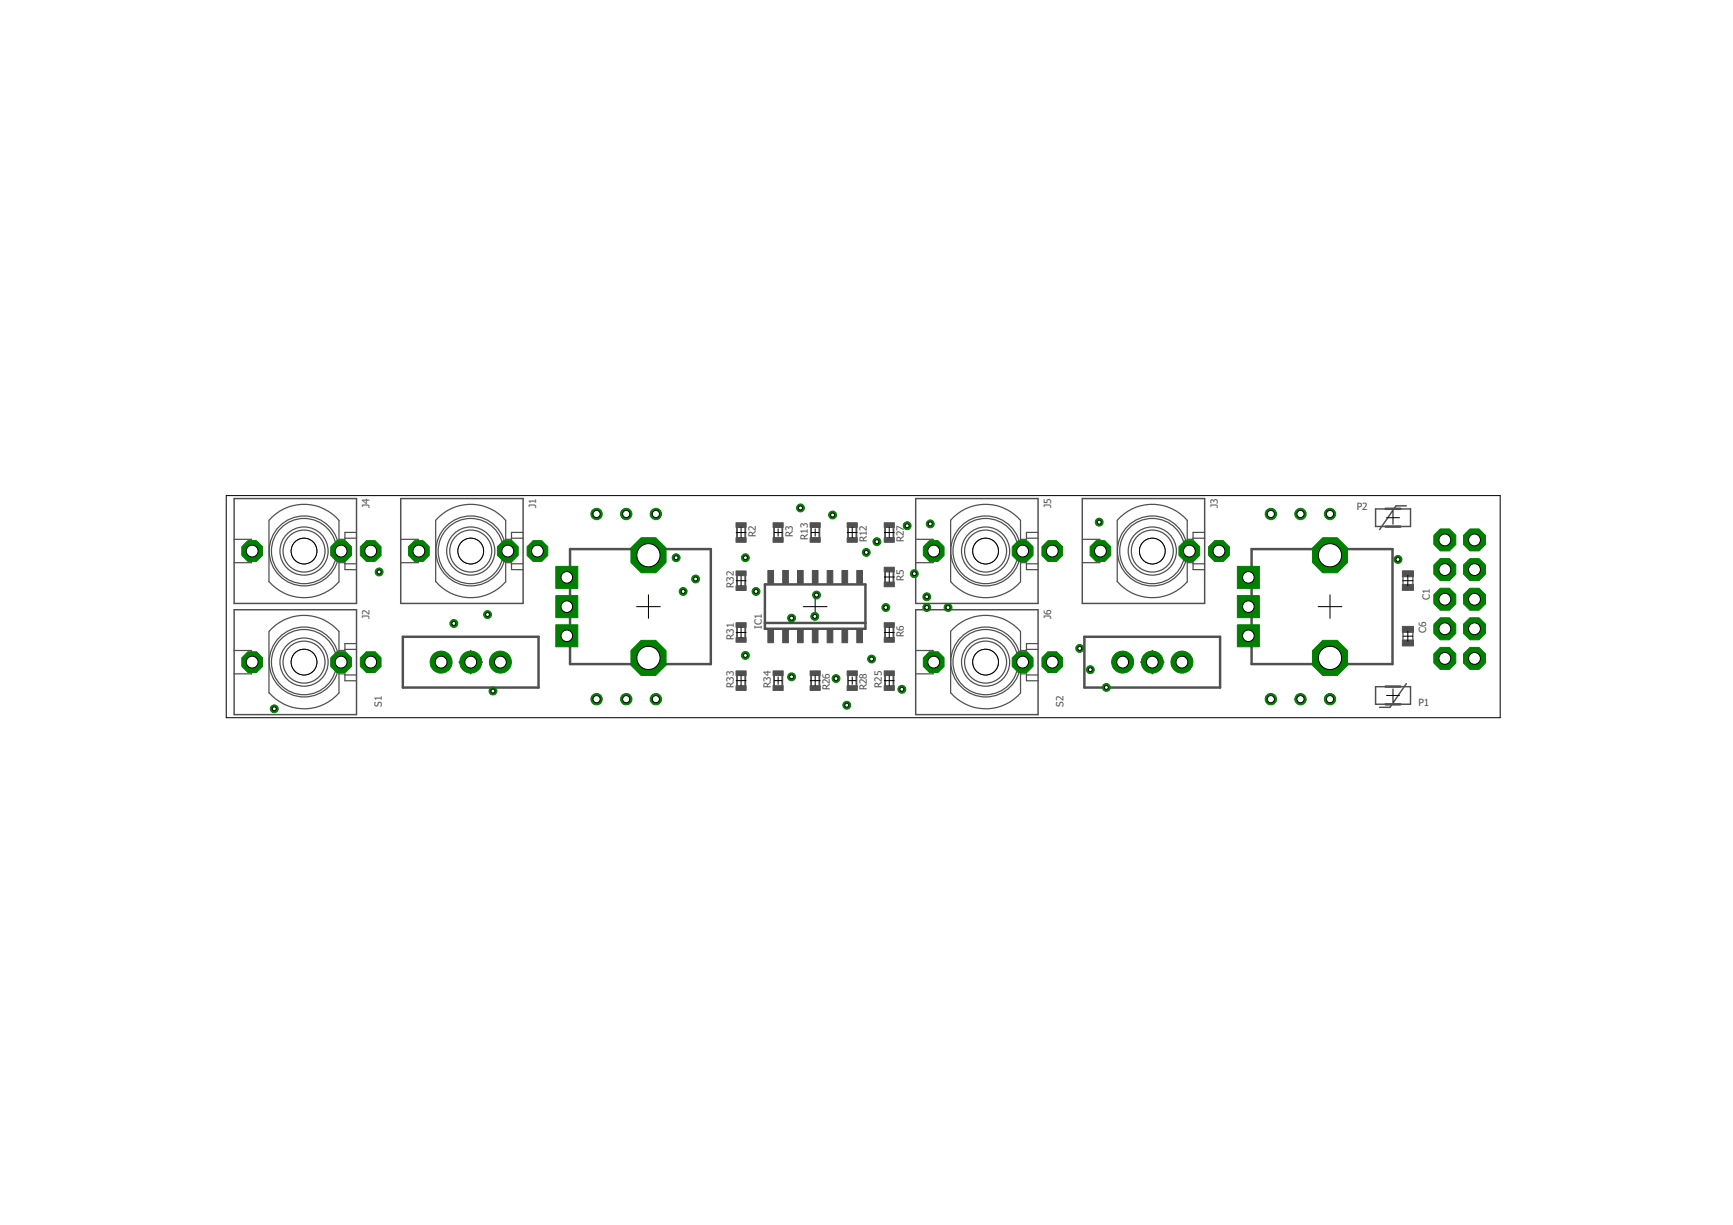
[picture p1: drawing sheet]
<svg xmlns="http://www.w3.org/2000/svg" width="297mm" height="210mm" viewBox="0 0 297 210" stroke-linecap="round" stroke-linejoin="round" font-family="sans-serif">
<defs><g id="words">
<g font-size="1.7" fill="#505050">
<text x="63.3" y="87.1" transform="rotate(-90 63.3 87.1)">J4</text>
<text x="91.9" y="87.1" transform="rotate(-90 91.9 87.1)">J1</text>
<text x="180.2" y="87.1" transform="rotate(-90 180.2 87.1)">J5</text>
<text x="208.7" y="87.1" transform="rotate(-90 208.7 87.1)">J3</text>
<text x="232.5" y="87.4">P2</text>
<text x="129.5" y="92" transform="rotate(-90 129.5 92)">R2</text>
<text x="135.9" y="92" transform="rotate(-90 135.9 92)">R3</text>
<text x="138.5" y="92.5" transform="rotate(-90 138.5 92.5)">R13</text>
<text x="148.6" y="92.9" transform="rotate(-90 148.6 92.9)">R12</text>
<text x="154.9" y="92.9" transform="rotate(-90 154.9 92.9)">R27</text>
<text x="125.8" y="100.8" transform="rotate(-90 125.8 100.8)">R32</text>
<text x="154.9" y="99.6" transform="rotate(-90 154.9 99.6)">R5</text>
<text x="63.3" y="106.1" transform="rotate(-90 63.3 106.1)">J2</text>
<text x="130.6" y="107.7" transform="rotate(-90 130.6 107.7)">IC1</text>
<text x="180.2" y="106.1" transform="rotate(-90 180.2 106.1)">J6</text>
<text x="245.1" y="102.7" transform="rotate(-90 245.1 102.7)">C1</text>
<text x="125.8" y="109.7" transform="rotate(-90 125.8 109.7)">R31</text>
<text x="154.9" y="109.1" transform="rotate(-90 154.9 109.1)">R6</text>
<text x="244.4" y="108.4" transform="rotate(-90 244.4 108.4)">C6</text>
<text x="125.8" y="117.9" transform="rotate(-90 125.8 117.9)">R33</text>
<text x="132.1" y="117.9" transform="rotate(-90 132.1 117.9)">R34</text>
<text x="142.2" y="118.3" transform="rotate(-90 142.2 118.3)">R26</text>
<text x="148.6" y="118.3" transform="rotate(-90 148.6 118.3)">R28</text>
<text x="151.2" y="117.9" transform="rotate(-90 151.2 117.9)">R25</text>
<text x="65.4" y="121.1" transform="rotate(-90 65.4 121.1)">S1</text>
<text x="182.3" y="121.1" transform="rotate(-90 182.3 121.1)">S2</text>
<text x="243.1" y="121">P1</text>
</g>
</g></defs>
<path d="M40.1 85.4h21v18h-21zM68.7 85.4h21v18h-21zM157 85.4h20.9v18h-20.9zM185.5 85.4h21v18h-21zM235.8 87.2h6v3h-6zM241 86.7h-1.7l-2.8 4M40.1 104.5h21v17.9h-21zM157 104.5h20.9v17.9h-20.9zM235.8 117.7h6v3h-6zM241 117.1l-2.7 4.1h-1.8" fill="none" stroke="#505050" stroke-width=".25"/>
<path d="M97.7 94.1h24.1v19.7h-24.1zM214.5 94.1h24.2v19.7h-24.2zM237.5 90.2h2.5M237.5 87.2h2.5M69 109.1h23.3v8.7h-23.3zM131.1 100.1h17.2v7.6h-17.2zM131.1 106.7h17.2M185.9 109.1h23.2v8.7h-23.2zM237.5 117.6h2.5M237.5 120.7h2.5" fill="none" stroke="#505050" stroke-width=".42"/>
<g fill="none" stroke="#505050" stroke-width=".21">
<path d="M40.1 92.4h3v4h-3M46.1 99.6a7.9 7.9 0 0 0 12 .1M46.1 89.2v10.5M46.1 89.1a7.9 7.9 0 0 1 12 .1v10.5M50.1 94.4h4M52.1 92.4v4M58.1 96.4h1v1.2h2M59.1 92.2h2M59.1 96.6h2M61.1 91.2h-2v1.2h-1M68.7 92.4h3v4h-3M74.7 99.6a7.9 7.9 0 0 0 12 .1"/>
<path d="M74.7 89.2v10.5M74.7 89.1a7.9 7.9 0 0 1 12 .1v10.5M78.7 94.4h4M80.7 92.4v4M86.7 96.4h1v1.2h2M87.7 92.2h2M87.7 96.6h2M89.7 91.2h-2v1.2h-1M156.9 92.4h3v4h-3M162.9 99.6a7.9 7.9 0 0 0 12 .1M162.9 89.1a7.9 7.9 0 0 1 12 .1v10.5M162.9 89.2v10.5"/>
<path d="M166.9 94.4h4M168.9 92.4v4M174.9 96.4h1v1.2h2M175.9 92.2h2M175.9 96.6h2M177.9 91.2h-2v1.2h-1M185.5 92.4h3v4h-3M191.5 99.6a7.9 7.9 0 0 0 12 .1M191.5 89.2v10.5M191.5 89.1a7.9 7.9 0 0 1 12 .1v10.5M195.5 94.4h4M197.5 92.4v4"/>
<path d="M203.5 96.4h1v1.2h2M204.5 92.2h2M204.5 96.6h2M206.5 91.2h-2v1.2h-1M240.5 98.8v1.4M242.2 98.8v1.4M40.1 111.5h3v4h-3M46.1 108.2v10.5M46.1 108.2a7.9 7.9 0 0 1 12 0M50.1 113.5h4M52.1 111.5v4M58.1 108.2v10.5a7.9 7.9 0 0 1-12 0"/>
<path d="M58.1 115.5h1v1.1h2M59.1 111.3h2M59.1 115.7h2M61.1 110.3h-2v1.2h-1M156.9 111.5h3v4h-3M162.9 108.2a7.9 7.9 0 0 1 12 0M162.9 108.2v10.5M166.9 113.5h4M168.9 111.5v4M174.9 108.2v10.5a7.9 7.9 0 0 1-12 0M174.9 115.5h1v1.1h2M175.9 111.3h2"/>
<path d="M175.9 115.7h2M177.9 110.3h-2v1.2h-1M240.5 108.3v1.4M242.2 108.3v1.4"/>
<circle cx="52.1" cy="94.4" r="5.6"/>
<circle cx="52.1" cy="94.4" r="4.1"/>
<circle cx="52.1" cy="94.4" r="3.6"/>
<circle cx="52.1" cy="94.4" r="6"/>
<circle cx="80.7" cy="94.4" r="5.6"/>
<circle cx="80.7" cy="94.4" r="4.1"/>
<circle cx="80.7" cy="94.4" r="3.6"/>
<circle cx="80.7" cy="94.4" r="6"/>
<circle cx="168.9" cy="94.4" r="5.6"/>
<circle cx="168.9" cy="94.4" r="4.1"/>
<circle cx="168.9" cy="94.4" r="3.6"/>
<circle cx="169" cy="94.4" r="6"/>
<circle cx="197.5" cy="94.4" r="5.6"/>
<circle cx="197.5" cy="94.4" r="4.1"/>
<circle cx="197.5" cy="94.4" r="3.6"/>
<circle cx="197.5" cy="94.4" r="6"/>
<circle cx="52.1" cy="113.5" r="5.6"/>
<circle cx="52.1" cy="113.5" r="4.1"/>
<circle cx="52.1" cy="113.5" r="3.6"/>
<circle cx="52.1" cy="113.4" r="6"/>
<circle cx="168.9" cy="113.5" r="5.6"/>
<circle cx="168.9" cy="113.5" r="4.1"/>
<circle cx="168.9" cy="113.5" r="3.6"/>
<circle cx="169" cy="113.4" r="6"/>
</g>
<g fill="#505050" stroke="#505050" stroke-width=".17">
<path d="M240.4 97.8h1.9v1h-1.9z"/>
<path d="M240.4 100.1h1.9v1.1h-1.9z"/>
<path d="M240.4 107.3h1.9v1.1h-1.9z"/>
<path d="M240.4 109.7h1.9v1h-1.9z"/>
<path d="M131.6 107.9h1v2.2h-1z"/>
<path d="M134.2 107.9h.9v2.2h-.9z"/>
<path d="M136.7 107.9h1v2.2h-1z"/>
<path d="M139.2 107.9h1v2.2h-1z"/>
<path d="M139.2 97.7h1v2.2h-1z"/>
<path d="M136.7 97.7h1v2.2h-1z"/>
<path d="M134.2 97.7h.9v2.2h-.9z"/>
<path d="M131.6 97.7h1v2.2h-1z"/>
<path d="M141.8 107.9h.9v2.2h-.9z"/>
<path d="M144.3 107.9h1v2.2h-1z"/>
<path d="M146.9 107.9h.9v2.2h-.9z"/>
<path d="M146.9 97.7h.9v2.2h-.9z"/>
<path d="M144.3 97.7h1v2.2h-1z"/>
<path d="M141.8 97.7h.9v2.2h-.9z"/>
<path d="M145.2 92.1h1.7v.8h-1.7z"/>
<path d="M145.2 89.6h1.7v.8h-1.7z"/>
<path d="M138.9 89.6h1.7v.8h-1.7z"/>
<path d="M138.9 92.1h1.7v.8h-1.7z"/>
<path d="M126.2 92.1h1.7v.8h-1.7z"/>
<path d="M126.2 89.6h1.7v.8h-1.7z"/>
<path d="M151.6 115h1.7v.8h-1.7z"/>
<path d="M151.6 117.5h1.7v.8h-1.7z"/>
<path d="M138.9 117.5h1.7v.8h-1.7z"/>
<path d="M138.9 115h1.7v.8h-1.7z"/>
<path d="M151.6 92.1h1.7v.8h-1.7z"/>
<path d="M151.6 89.6h1.7v.8h-1.7z"/>
<path d="M145.2 117.5h1.7v.8h-1.7z"/>
<path d="M145.2 115h1.7v.8h-1.7z"/>
<path d="M132.5 92.1h1.7v.8h-1.7z"/>
<path d="M132.5 89.6h1.7v.8h-1.7z"/>
<path d="M126.2 106.7h1.7v.8h-1.7z"/>
<path d="M126.2 109.2h1.7v.8h-1.7z"/>
<path d="M126.2 97.8h1.7v.8h-1.7z"/>
<path d="M126.2 100.4h1.7v.8h-1.7z"/>
<path d="M126.2 115h1.7v.8h-1.7z"/>
<path d="M126.2 117.5h1.7v.8h-1.7z"/>
<path d="M132.5 115h1.7v.8h-1.7z"/>
<path d="M132.5 117.5h1.7v.8h-1.7z"/>
<path d="M151.6 99.7h1.7v.8h-1.7z"/>
<path d="M151.6 97.2h1.7v.8h-1.7z"/>
<path d="M151.6 109.2h1.7v.8h-1.7z"/>
<path d="M151.6 106.7h1.7v.8h-1.7z"/>
</g>
<g fill="none" stroke="#505050" stroke-width=".32">
<path d="M126.3 90.4v1.7M126.3 98.6v1.8M127.7 90.4v1.7M127.7 98.6v1.8M132.7 90.4v1.7M134.1 90.4v1.7M139 90.4v1.7M140.4 90.4v1.7M145.4 90.4v1.7M146.8 90.4v1.7M151.7 90.4v1.7M151.7 98v1.7"/>
<path d="M153.1 90.4v1.7M153.1 98v1.7M126.3 107.5v1.7M126.3 115.8v1.7M127.7 107.5v1.7M127.7 115.8v1.7M132.7 115.8v1.7M134.1 115.8v1.7M139 115.8v1.7M140.4 115.8v1.7M145.4 115.8v1.7M146.8 115.8v1.7"/>
<path d="M151.7 107.5v1.7M151.7 115.8v1.7M153.1 107.5v1.7M153.1 115.8v1.7"/>
</g>
<g fill="none" stroke="#000" stroke-width=".17">
<path d="M50.1 94.4h4M52.1 92.4v4.1M78.7 94.4h4M80.7 92.4v4.1M126.2 99.5h1.7M126.2 91.2h1.7M127 90.4v1.7M127 98.7v1.7M132.7 91.2h1.3M133.4 90.6v1.3M139.1 91.2h1.3M139.7 90.6v1.3"/>
<path d="M145.2 91.2h1.7M146.1 90.4v1.7M151.6 91.2h1.7M151.6 98.9h1.7M152.4 90.4v1.7M152.4 98v1.7M166.9 94.4h4.1M168.9 92.4v4.1M195.5 94.4h4M197.5 92.4v4.1M237.7 88.7h2.2M238.8 87.6v2.2"/>
<path d="M240.4 99.5h1.8M241.3 98.6v1.8M50.1 113.5h4M52.1 111.4v4.1M78.7 113.5h4M80.7 111.4v4.1M109.1 103.9h4.1M111.1 101.9v4.1M126.2 116.6h1.7M126.2 108.4h1.7M127 107.5v1.7M127 115.8v1.7"/>
<path d="M132.7 116.6h1.3M133.4 116v1.3M137.7 103.9h4.1M138.9 116.6h1.7M139.7 101.9v4.1M139.7 115.8v1.7M145.4 116.6h1.3M146.1 116v1.3M151.6 116.6h1.7M151.6 108.4h1.7M152.4 107.5v1.7M152.4 115.8v1.7"/>
<path d="M166.9 113.5h4.1M168.9 111.4v4.1M195.5 113.5h4M197.5 111.4v4.1M225.9 103.9h4.1M228 101.9v4.1M237.7 119.2h2.2M238.8 118v2.3M240.5 109h1.6M241.3 108.2v1.7"/>
</g>
<circle cx="87" cy="94.4" r="1.93" fill="#008000" stroke="#008000" stroke-width=".17"/>
<circle cx="87" cy="94.4" r="1.02" fill="#fff" stroke="#000" stroke-width=".17"/>
<circle cx="71.8" cy="94.4" r="1.93" fill="#008000" stroke="#008000" stroke-width=".17"/>
<circle cx="71.8" cy="94.4" r="1.02" fill="#fff" stroke="#000" stroke-width=".17"/>
<circle cx="92.1" cy="94.4" r="1.93" fill="#008000" stroke="#008000" stroke-width=".17"/>
<circle cx="92.1" cy="94.4" r="1.02" fill="#fff" stroke="#000" stroke-width=".17"/>
<circle cx="58.5" cy="113.5" r="1.93" fill="#008000" stroke="#008000" stroke-width=".17"/>
<circle cx="58.5" cy="113.5" r="1.02" fill="#fff" stroke="#000" stroke-width=".17"/>
<circle cx="43.2" cy="113.5" r="1.93" fill="#008000" stroke="#008000" stroke-width=".17"/>
<circle cx="43.2" cy="113.5" r="1.02" fill="#fff" stroke="#000" stroke-width=".17"/>
<circle cx="63.5" cy="113.5" r="1.93" fill="#008000" stroke="#008000" stroke-width=".17"/>
<circle cx="63.5" cy="113.5" r="1.02" fill="#fff" stroke="#000" stroke-width=".17"/>
<circle cx="203.9" cy="94.4" r="1.93" fill="#008000" stroke="#008000" stroke-width=".17"/>
<circle cx="203.9" cy="94.4" r="1.02" fill="#fff" stroke="#000" stroke-width=".17"/>
<circle cx="188.6" cy="94.4" r="1.93" fill="#008000" stroke="#008000" stroke-width=".17"/>
<circle cx="188.6" cy="94.4" r="1.02" fill="#fff" stroke="#000" stroke-width=".17"/>
<circle cx="208.9" cy="94.4" r="1.93" fill="#008000" stroke="#008000" stroke-width=".17"/>
<circle cx="208.9" cy="94.4" r="1.02" fill="#fff" stroke="#000" stroke-width=".17"/>
<circle cx="58.5" cy="94.4" r="1.93" fill="#008000" stroke="#008000" stroke-width=".17"/>
<circle cx="58.5" cy="94.4" r="1.02" fill="#fff" stroke="#000" stroke-width=".17"/>
<circle cx="43.2" cy="94.4" r="1.93" fill="#008000" stroke="#008000" stroke-width=".17"/>
<circle cx="43.2" cy="94.4" r="1.02" fill="#fff" stroke="#000" stroke-width=".17"/>
<circle cx="63.5" cy="94.4" r="1.93" fill="#008000" stroke="#008000" stroke-width=".17"/>
<circle cx="63.5" cy="94.4" r="1.02" fill="#fff" stroke="#000" stroke-width=".17"/>
<circle cx="175.3" cy="94.4" r="1.93" fill="#008000" stroke="#008000" stroke-width=".17"/>
<circle cx="175.3" cy="94.4" r="1.02" fill="#fff" stroke="#000" stroke-width=".17"/>
<circle cx="160" cy="94.4" r="1.93" fill="#008000" stroke="#008000" stroke-width=".17"/>
<circle cx="160" cy="94.4" r="1.02" fill="#fff" stroke="#000" stroke-width=".17"/>
<circle cx="180.4" cy="94.4" r="1.93" fill="#008000" stroke="#008000" stroke-width=".17"/>
<circle cx="180.4" cy="94.4" r="1.02" fill="#fff" stroke="#000" stroke-width=".17"/>
<circle cx="175.3" cy="113.5" r="1.93" fill="#008000" stroke="#008000" stroke-width=".17"/>
<circle cx="175.3" cy="113.5" r="1.02" fill="#fff" stroke="#000" stroke-width=".17"/>
<circle cx="160" cy="113.5" r="1.93" fill="#008000" stroke="#008000" stroke-width=".17"/>
<circle cx="160" cy="113.5" r="1.02" fill="#fff" stroke="#000" stroke-width=".17"/>
<circle cx="180.4" cy="113.5" r="1.93" fill="#008000" stroke="#008000" stroke-width=".17"/>
<circle cx="180.4" cy="113.5" r="1.02" fill="#fff" stroke="#000" stroke-width=".17"/>
<circle cx="252.7" cy="92.5" r="2.04" fill="#008000" stroke="#008000" stroke-width=".17"/>
<circle cx="252.7" cy="92.5" r="1.02" fill="#fff" stroke="#000" stroke-width=".17"/>
<circle cx="247.6" cy="92.5" r="2.04" fill="#008000" stroke="#008000" stroke-width=".17"/>
<circle cx="247.6" cy="92.5" r="1.02" fill="#fff" stroke="#000" stroke-width=".17"/>
<circle cx="252.7" cy="97.6" r="2.04" fill="#008000" stroke="#008000" stroke-width=".17"/>
<circle cx="252.7" cy="97.6" r="1.02" fill="#fff" stroke="#000" stroke-width=".17"/>
<circle cx="247.6" cy="97.6" r="2.04" fill="#008000" stroke="#008000" stroke-width=".17"/>
<circle cx="247.6" cy="97.6" r="1.02" fill="#fff" stroke="#000" stroke-width=".17"/>
<circle cx="252.7" cy="102.7" r="2.04" fill="#008000" stroke="#008000" stroke-width=".17"/>
<circle cx="252.7" cy="102.7" r="1.02" fill="#fff" stroke="#000" stroke-width=".17"/>
<circle cx="247.6" cy="102.7" r="2.04" fill="#008000" stroke="#008000" stroke-width=".17"/>
<circle cx="247.6" cy="102.7" r="1.02" fill="#fff" stroke="#000" stroke-width=".17"/>
<circle cx="252.7" cy="107.7" r="2.04" fill="#008000" stroke="#008000" stroke-width=".17"/>
<circle cx="252.7" cy="107.7" r="1.02" fill="#fff" stroke="#000" stroke-width=".17"/>
<circle cx="247.6" cy="107.7" r="2.04" fill="#008000" stroke="#008000" stroke-width=".17"/>
<circle cx="247.6" cy="107.7" r="1.02" fill="#fff" stroke="#000" stroke-width=".17"/>
<circle cx="252.7" cy="112.8" r="2.04" fill="#008000" stroke="#008000" stroke-width=".17"/>
<circle cx="252.7" cy="112.8" r="1.02" fill="#fff" stroke="#000" stroke-width=".17"/>
<circle cx="247.6" cy="112.8" r="2.04" fill="#008000" stroke="#008000" stroke-width=".17"/>
<circle cx="247.6" cy="112.8" r="1.02" fill="#fff" stroke="#000" stroke-width=".17"/>
<path d="M95.3 97h3.7v3.8h-3.7z" fill="#008000" stroke="#008000" stroke-width=".17"/>
<circle cx="97.2" cy="98.9" r=".99" fill="#fff" stroke="#000" stroke-width=".17"/>
<path d="M95.3 102.1h3.7v3.7h-3.7z" fill="#008000" stroke="#008000" stroke-width=".17"/>
<circle cx="97.2" cy="103.9" r=".99" fill="#fff" stroke="#000" stroke-width=".17"/>
<path d="M95.3 107.1h3.7v3.7h-3.7z" fill="#008000" stroke="#008000" stroke-width=".17"/>
<circle cx="97.2" cy="108.9" r=".99" fill="#fff" stroke="#000" stroke-width=".17"/>
<circle cx="111.1" cy="95.1" r="3.3" fill="#008000" stroke="#008000" stroke-width=".17"/>
<circle cx="111.1" cy="95.1" r="1.99" fill="#fff" stroke="#000" stroke-width=".17"/>
<circle cx="111.1" cy="112.7" r="3.3" fill="#008000" stroke="#008000" stroke-width=".17"/>
<circle cx="111.1" cy="112.7" r="1.99" fill="#fff" stroke="#000" stroke-width=".17"/>
<path d="M212.1 97h3.8v3.8h-3.8z" fill="#008000" stroke="#008000" stroke-width=".17"/>
<circle cx="214" cy="98.9" r=".99" fill="#fff" stroke="#000" stroke-width=".17"/>
<path d="M212.1 102.1h3.8v3.7h-3.8z" fill="#008000" stroke="#008000" stroke-width=".17"/>
<circle cx="214" cy="103.9" r=".99" fill="#fff" stroke="#000" stroke-width=".17"/>
<path d="M212.1 107.1h3.8v3.7h-3.8z" fill="#008000" stroke="#008000" stroke-width=".17"/>
<circle cx="214" cy="108.9" r=".99" fill="#fff" stroke="#000" stroke-width=".17"/>
<circle cx="228" cy="95.1" r="3.3" fill="#008000" stroke="#008000" stroke-width=".17"/>
<circle cx="228" cy="95.1" r="1.99" fill="#fff" stroke="#000" stroke-width=".17"/>
<circle cx="228" cy="112.7" r="3.3" fill="#008000" stroke="#008000" stroke-width=".17"/>
<circle cx="228" cy="112.7" r="1.99" fill="#fff" stroke="#000" stroke-width=".17"/>
<circle cx="75.6" cy="113.5" r="1.88" fill="#008000" stroke="#008000" stroke-width=".17"/>
<circle cx="75.6" cy="113.5" r="1.02" fill="#fff" stroke="#000" stroke-width=".17"/>
<circle cx="80.7" cy="113.5" r="1.88" fill="#008000" stroke="#008000" stroke-width=".17"/>
<circle cx="80.7" cy="113.5" r="1.02" fill="#fff" stroke="#000" stroke-width=".17"/>
<circle cx="85.8" cy="113.5" r="1.88" fill="#008000" stroke="#008000" stroke-width=".17"/>
<circle cx="85.8" cy="113.5" r="1.02" fill="#fff" stroke="#000" stroke-width=".17"/>
<circle cx="192.4" cy="113.5" r="1.88" fill="#008000" stroke="#008000" stroke-width=".17"/>
<circle cx="192.4" cy="113.5" r="1.02" fill="#fff" stroke="#000" stroke-width=".17"/>
<circle cx="197.5" cy="113.5" r="1.88" fill="#008000" stroke="#008000" stroke-width=".17"/>
<circle cx="197.5" cy="113.5" r="1.02" fill="#fff" stroke="#000" stroke-width=".17"/>
<circle cx="202.6" cy="113.5" r="1.88" fill="#008000" stroke="#008000" stroke-width=".17"/>
<circle cx="202.6" cy="113.5" r="1.02" fill="#fff" stroke="#000" stroke-width=".17"/>
<circle cx="228" cy="119.8" r=".97" fill="#008000" stroke="#008000" stroke-width=".17"/>
<circle cx="228" cy="119.8" r=".61" fill="#fff" stroke="#000" stroke-width=".17"/>
<circle cx="222.9" cy="119.8" r=".97" fill="#008000" stroke="#008000" stroke-width=".17"/>
<circle cx="222.9" cy="119.8" r=".61" fill="#fff" stroke="#000" stroke-width=".17"/>
<circle cx="217.8" cy="119.8" r=".97" fill="#008000" stroke="#008000" stroke-width=".17"/>
<circle cx="217.8" cy="119.8" r=".61" fill="#fff" stroke="#000" stroke-width=".17"/>
<circle cx="217.8" cy="88.1" r=".97" fill="#008000" stroke="#008000" stroke-width=".17"/>
<circle cx="217.8" cy="88.1" r=".61" fill="#fff" stroke="#000" stroke-width=".17"/>
<circle cx="222.9" cy="88.1" r=".97" fill="#008000" stroke="#008000" stroke-width=".17"/>
<circle cx="222.9" cy="88.1" r=".61" fill="#fff" stroke="#000" stroke-width=".17"/>
<circle cx="228" cy="88.1" r=".97" fill="#008000" stroke="#008000" stroke-width=".17"/>
<circle cx="228" cy="88.1" r=".61" fill="#fff" stroke="#000" stroke-width=".17"/>
<circle cx="102.3" cy="88.1" r=".97" fill="#008000" stroke="#008000" stroke-width=".17"/>
<circle cx="102.3" cy="88.1" r=".61" fill="#fff" stroke="#000" stroke-width=".17"/>
<circle cx="107.3" cy="88.1" r=".97" fill="#008000" stroke="#008000" stroke-width=".17"/>
<circle cx="107.3" cy="88.1" r=".61" fill="#fff" stroke="#000" stroke-width=".17"/>
<circle cx="112.4" cy="88.1" r=".97" fill="#008000" stroke="#008000" stroke-width=".17"/>
<circle cx="112.4" cy="88.1" r=".61" fill="#fff" stroke="#000" stroke-width=".17"/>
<circle cx="112.4" cy="119.8" r=".97" fill="#008000" stroke="#008000" stroke-width=".17"/>
<circle cx="112.4" cy="119.8" r=".61" fill="#fff" stroke="#000" stroke-width=".17"/>
<circle cx="107.3" cy="119.8" r=".97" fill="#008000" stroke="#008000" stroke-width=".17"/>
<circle cx="107.3" cy="119.8" r=".61" fill="#fff" stroke="#000" stroke-width=".17"/>
<circle cx="102.3" cy="119.8" r=".97" fill="#008000" stroke="#008000" stroke-width=".17"/>
<circle cx="102.3" cy="119.8" r=".61" fill="#fff" stroke="#000" stroke-width=".17"/>
<circle cx="129.6" cy="101.3" r=".68" fill="#008000" stroke="#008000" stroke-width=".17"/>
<circle cx="129.6" cy="101.3" r=".34" fill="#fff" stroke="#000" stroke-width=".17"/>
<circle cx="145.1" cy="120.8" r=".68" fill="#008000" stroke="#008000" stroke-width=".17"/>
<circle cx="145.1" cy="120.8" r=".34" fill="#fff" stroke="#000" stroke-width=".17"/>
<circle cx="137.2" cy="87" r=".68" fill="#008000" stroke="#008000" stroke-width=".17"/>
<circle cx="137.2" cy="87" r=".34" fill="#fff" stroke="#000" stroke-width=".17"/>
<circle cx="239.6" cy="95.9" r=".68" fill="#008000" stroke="#008000" stroke-width=".17"/>
<circle cx="239.6" cy="95.9" r=".34" fill="#fff" stroke="#000" stroke-width=".17"/>
<circle cx="156.7" cy="98.3" r=".68" fill="#008000" stroke="#008000" stroke-width=".17"/>
<circle cx="156.7" cy="98.3" r=".34" fill="#fff" stroke="#000" stroke-width=".17"/>
<circle cx="83.6" cy="105.3" r=".68" fill="#008000" stroke="#008000" stroke-width=".17"/>
<circle cx="83.6" cy="105.3" r=".34" fill="#fff" stroke="#000" stroke-width=".17"/>
<circle cx="127.8" cy="112.3" r=".68" fill="#008000" stroke="#008000" stroke-width=".17"/>
<circle cx="127.8" cy="112.3" r=".34" fill="#fff" stroke="#000" stroke-width=".17"/>
<circle cx="162.5" cy="104.1" r=".68" fill="#008000" stroke="#008000" stroke-width=".17"/>
<circle cx="162.5" cy="104.1" r=".34" fill="#fff" stroke="#000" stroke-width=".17"/>
<circle cx="140" cy="102" r=".68" fill="#008000" stroke="#008000" stroke-width=".17"/>
<circle cx="140" cy="102" r=".34" fill="#fff" stroke="#000" stroke-width=".17"/>
<circle cx="158.9" cy="102.3" r=".68" fill="#008000" stroke="#008000" stroke-width=".17"/>
<circle cx="158.9" cy="102.3" r=".34" fill="#fff" stroke="#000" stroke-width=".17"/>
<circle cx="189.6" cy="117.8" r=".68" fill="#008000" stroke="#008000" stroke-width=".17"/>
<circle cx="189.6" cy="117.8" r=".34" fill="#fff" stroke="#000" stroke-width=".17"/>
<circle cx="186.9" cy="114.7" r=".68" fill="#008000" stroke="#008000" stroke-width=".17"/>
<circle cx="186.9" cy="114.7" r=".34" fill="#fff" stroke="#000" stroke-width=".17"/>
<circle cx="127.8" cy="95.6" r=".68" fill="#008000" stroke="#008000" stroke-width=".17"/>
<circle cx="127.8" cy="95.6" r=".34" fill="#fff" stroke="#000" stroke-width=".17"/>
<circle cx="115.9" cy="95.6" r=".68" fill="#008000" stroke="#008000" stroke-width=".17"/>
<circle cx="115.9" cy="95.6" r=".34" fill="#fff" stroke="#000" stroke-width=".17"/>
<circle cx="150.3" cy="92.8" r=".68" fill="#008000" stroke="#008000" stroke-width=".17"/>
<circle cx="150.3" cy="92.8" r=".34" fill="#fff" stroke="#000" stroke-width=".17"/>
<circle cx="148.5" cy="94.7" r=".68" fill="#008000" stroke="#008000" stroke-width=".17"/>
<circle cx="148.5" cy="94.7" r=".34" fill="#fff" stroke="#000" stroke-width=".17"/>
<circle cx="77.8" cy="106.8" r=".68" fill="#008000" stroke="#008000" stroke-width=".17"/>
<circle cx="77.8" cy="106.8" r=".34" fill="#fff" stroke="#000" stroke-width=".17"/>
<circle cx="84.5" cy="118.4" r=".68" fill="#008000" stroke="#008000" stroke-width=".17"/>
<circle cx="84.5" cy="118.4" r=".34" fill="#fff" stroke="#000" stroke-width=".17"/>
<circle cx="117.1" cy="101.3" r=".68" fill="#008000" stroke="#008000" stroke-width=".17"/>
<circle cx="117.1" cy="101.3" r=".34" fill="#fff" stroke="#000" stroke-width=".17"/>
<circle cx="119.2" cy="99.2" r=".68" fill="#008000" stroke="#008000" stroke-width=".17"/>
<circle cx="119.2" cy="99.2" r=".34" fill="#fff" stroke="#000" stroke-width=".17"/>
<circle cx="65" cy="98" r=".68" fill="#008000" stroke="#008000" stroke-width=".17"/>
<circle cx="65" cy="98" r=".34" fill="#fff" stroke="#000" stroke-width=".17"/>
<circle cx="139.7" cy="105.6" r=".68" fill="#008000" stroke="#008000" stroke-width=".17"/>
<circle cx="139.7" cy="105.6" r=".34" fill="#fff" stroke="#000" stroke-width=".17"/>
<circle cx="47" cy="121.5" r=".68" fill="#008000" stroke="#008000" stroke-width=".17"/>
<circle cx="47" cy="121.5" r=".34" fill="#fff" stroke="#000" stroke-width=".17"/>
<circle cx="188.4" cy="89.5" r=".68" fill="#008000" stroke="#008000" stroke-width=".17"/>
<circle cx="188.4" cy="89.5" r=".34" fill="#fff" stroke="#000" stroke-width=".17"/>
<circle cx="149.4" cy="112.9" r=".68" fill="#008000" stroke="#008000" stroke-width=".17"/>
<circle cx="149.4" cy="112.9" r=".34" fill="#fff" stroke="#000" stroke-width=".17"/>
<circle cx="154.6" cy="118.1" r=".68" fill="#008000" stroke="#008000" stroke-width=".17"/>
<circle cx="154.6" cy="118.1" r=".34" fill="#fff" stroke="#000" stroke-width=".17"/>
<circle cx="135.7" cy="116" r=".68" fill="#008000" stroke="#008000" stroke-width=".17"/>
<circle cx="135.7" cy="116" r=".34" fill="#fff" stroke="#000" stroke-width=".17"/>
<circle cx="143.3" cy="116.3" r=".68" fill="#008000" stroke="#008000" stroke-width=".17"/>
<circle cx="143.3" cy="116.3" r=".34" fill="#fff" stroke="#000" stroke-width=".17"/>
<circle cx="185.1" cy="111.1" r=".68" fill="#008000" stroke="#008000" stroke-width=".17"/>
<circle cx="185.1" cy="111.1" r=".34" fill="#fff" stroke="#000" stroke-width=".17"/>
<circle cx="158.9" cy="104.1" r=".68" fill="#008000" stroke="#008000" stroke-width=".17"/>
<circle cx="158.9" cy="104.1" r=".34" fill="#fff" stroke="#000" stroke-width=".17"/>
<circle cx="151.8" cy="104.1" r=".68" fill="#008000" stroke="#008000" stroke-width=".17"/>
<circle cx="151.8" cy="104.1" r=".34" fill="#fff" stroke="#000" stroke-width=".17"/>
<circle cx="135.7" cy="105.9" r=".68" fill="#008000" stroke="#008000" stroke-width=".17"/>
<circle cx="135.7" cy="105.9" r=".34" fill="#fff" stroke="#000" stroke-width=".17"/>
<circle cx="159.4" cy="89.8" r=".68" fill="#008000" stroke="#008000" stroke-width=".17"/>
<circle cx="159.4" cy="89.8" r=".34" fill="#fff" stroke="#000" stroke-width=".17"/>
<circle cx="155.5" cy="90.1" r=".68" fill="#008000" stroke="#008000" stroke-width=".17"/>
<circle cx="155.5" cy="90.1" r=".34" fill="#fff" stroke="#000" stroke-width=".17"/>
<circle cx="142.7" cy="88.2" r=".68" fill="#008000" stroke="#008000" stroke-width=".17"/>
<circle cx="142.7" cy="88.2" r=".34" fill="#fff" stroke="#000" stroke-width=".17"/>
<g fill="none" stroke="#000" stroke-width=".17">
<path d="M38.8 84.9h218.3v38.1h-218.3z"/>
<circle cx="80.7" cy="94.4" r="2.2"/>
</g>
<circle cx="80.7" cy="94.4" r="2.2" fill="#fff" stroke="#000" stroke-width=".17"/>
<circle cx="52.1" cy="113.5" r="2.2" fill="none" stroke="#000" stroke-width=".17"/>
<circle cx="52.1" cy="113.5" r="2.2" fill="#fff" stroke="#000" stroke-width=".17"/>
<circle cx="197.5" cy="94.4" r="2.2" fill="none" stroke="#000" stroke-width=".17"/>
<circle cx="197.5" cy="94.4" r="2.2" fill="#fff" stroke="#000" stroke-width=".17"/>
<circle cx="52.1" cy="94.4" r="2.2" fill="none" stroke="#000" stroke-width=".17"/>
<circle cx="52.1" cy="94.4" r="2.2" fill="#fff" stroke="#000" stroke-width=".17"/>
<circle cx="168.9" cy="94.4" r="2.2" fill="none" stroke="#000" stroke-width=".17"/>
<circle cx="168.9" cy="94.4" r="2.2" fill="#fff" stroke="#000" stroke-width=".17"/>
<circle cx="168.9" cy="113.5" r="2.2" fill="none" stroke="#000" stroke-width=".17"/>
<circle cx="168.9" cy="113.5" r="2.2" fill="#fff" stroke="#000" stroke-width=".17"/>
<use href="#words"/>
</svg>
